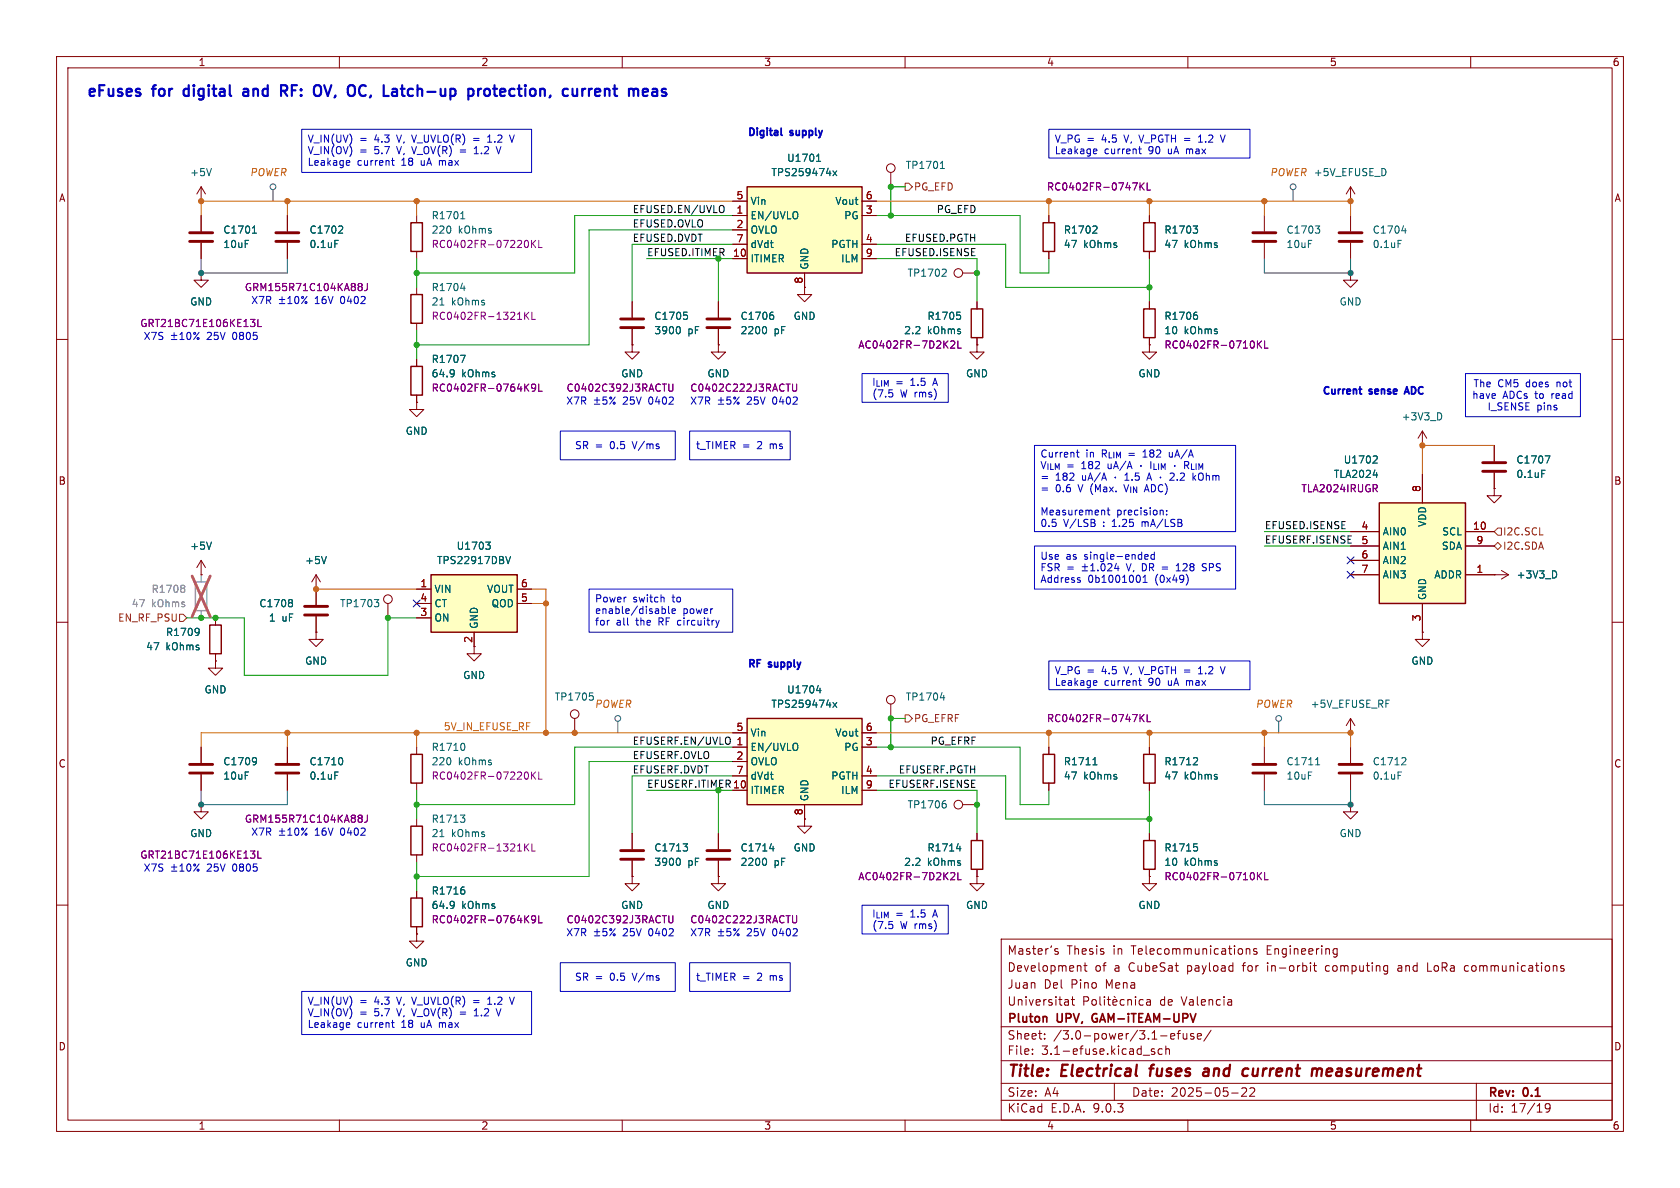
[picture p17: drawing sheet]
<svg xmlns="http://www.w3.org/2000/svg" width="297mm" height="210mm" viewBox="0 0 297 210" stroke-linecap="round" stroke-linejoin="round" font-family="sans-serif">
<defs><g id="words">
<g font-size="2.8" fill="#840000">
<text x="178" y="190.9">Title:</text>
<text x="187.7" y="190.9">Electrical</text>
<text x="204.2" y="190.9">fuses</text>
<text x="214.4" y="190.9">and</text>
<text x="222.2" y="190.9">current</text>
<text x="235.1" y="190.9">measurement</text>
</g>
<g font-size="2.7" fill="#0000c2">
<text x="15.2" y="18">eFuses</text>
<text x="27.2" y="18">for</text>
<text x="33.4" y="18">digital</text>
<text x="44.6" y="18">and</text>
<text x="52" y="18">RF:</text>
<text x="58.7" y="18">OV,</text>
<text x="65.4" y="18">OC,</text>
<text x="72.5" y="18">Latch-up</text>
<text x="88.2" y="18">protection,</text>
<text x="105.7" y="18">current</text>
</g>
<g font-size="2.1" fill="#840000">
<text x="178" y="172">Development</text>
<text x="188.6" y="169">Thesis</text>
<text x="193.5" y="172">of</text>
<text x="196.8" y="169">in</text>
<text x="197" y="172">a</text>
<text x="199.7" y="172">CubeSat</text>
<text x="200.2" y="169">Telecommunications</text>
<text x="210.1" y="172">payload</text>
<text x="220.1" y="172">for</text>
<text x="224.2" y="169">Engineering</text>
<text x="224.6" y="172">in-orbit</text>
<text x="235" y="172">computing</text>
<text x="248" y="172">and</text>
<text x="253.3" y="172">LoRa</text>
<text x="260.1" y="172">communications</text>
<text x="178" y="178">Universitat</text>
<text x="178" y="175">Juan</text>
<text x="184.5" y="175">Del</text>
<text x="189.4" y="175">Pino</text>
<text x="195.6" y="175">Mena</text>
<text x="205.1" y="178">de</text>
<text x="209" y="178">Valencia</text>
<text x="178" y="184">Sheet:</text>
<text x="178" y="181.2">Pluton</text>
<text x="186.2" y="184">/3.0-power/3.1-efuse/</text>
<text x="187" y="181.2">UPV,</text>
<text x="193.8" y="181.2">GAM-iTEAM-UPV</text>
<text x="178" y="186.7">File:</text>
<text x="184.1" y="186.7">3.1-efuse.kicad_sch</text>
<text x="178" y="196.9">KiCad</text>
<text x="178" y="194.1">Size:</text>
<text x="184.7" y="194.1">A4</text>
<text x="185.7" y="196.9">E.D.A.</text>
<text x="193.3" y="196.9">9.0.3</text>
<text x="200" y="194.1">Date:</text>
<text x="207" y="194.1">2025-05-22</text>
<text x="263" y="194.3">Rev:</text>
<text x="263" y="196.9">Id:</text>
<text x="267.1" y="196.9">17/19</text>
<text x="269.4" y="194.3">0.1</text>
</g>
<g font-size="1.8" fill="#840000">
<text x="35" y="11.9">1</text>
<text x="85" y="11.9">2</text>
<text x="135" y="11.9">3</text>
<text x="185" y="11.9">4</text>
<text x="235" y="11.9">5</text>
<text x="285" y="11.9">6</text>
<text x="10.3" y="35.9">A</text>
<text x="285.3" y="35.9">A</text>
<text x="10.3" y="85.9">B</text>
<text x="285.3" y="85.9">B</text>
<text x="10.3" y="135.9">C</text>
<text x="285.3" y="135.9">C</text>
<text x="10.3" y="185.9">D</text>
<text x="285.3" y="185.9">D</text>
<text x="35" y="199.9">1</text>
<text x="85" y="199.9">2</text>
<text x="135" y="199.9">3</text>
<text x="185" y="199.9">4</text>
<text x="235" y="199.9">5</text>
<text x="285" y="199.9">6</text>
</g>
<g font-size="1.8" fill="#0000c2">
<text x="54.3" y="25.5">V_IN(UV)</text>
<text x="54.3" y="27.6">V_IN(OV)</text>
<text x="54.3" y="29.6">Leakage</text>
<text x="63.1" y="29.6">current</text>
<text x="63.6" y="25.5">=</text>
<text x="63.6" y="27.6">=</text>
<text x="66.3" y="25.5">4.3</text>
<text x="66.3" y="27.6">5.7</text>
<text x="70.5" y="25.5">V, V_UVLO(R)</text>
<text x="70.5" y="27.6">V, V_OV(R)</text>
<text x="71.1" y="29.6">18</text>
<text x="74.7" y="29.6">uA</text>
<text x="78.1" y="29.6">max</text>
<text x="84.7" y="27.6">1.2</text>
<text x="87.1" y="25.5">1.2</text>
<text x="132.1" y="24.8">Digital</text>
<text x="139.9" y="24.8">supply</text>
<text x="186.4" y="25.5">V_PG =</text>
<text x="186.4" y="27.6">Leakage</text>
<text x="194.9" y="25.5">4.5</text>
<text x="195.2" y="27.6">current</text>
<text x="199.1" y="25.5">V, V_PGTH =</text>
<text x="203.2" y="27.6">90</text>
<text x="206.8" y="27.6">uA</text>
<text x="210.2" y="27.6">max</text>
<text x="212.7" y="25.5">1.2</text>
<text x="44.3" y="54">X7R</text>
<text x="55.8" y="54">16V</text>
<text x="60.5" y="54">0402</text>
<text x="25.3" y="60.3">X7S</text>
<text x="36.7" y="60.3">25V</text>
<text x="41.4" y="60.3">0805</text>
<text x="100" y="71.7">X7R</text>
<text x="110.3" y="71.7">25V</text>
<text x="114.9" y="71.7">0402</text>
<text x="121.9" y="71.7">X7R</text>
<text x="132.2" y="71.7">25V</text>
<text x="136.9" y="71.7">0402</text>
<text x="154.1" y="68.4">I_{LIM}</text>
<text x="154.1" y="70.5">(7.5</text>
<text x="158.3" y="68.4">=</text>
<text x="159.2" y="70.5">W rms)</text>
<text x="161.1" y="68.4">1.5</text>
<text x="165.3" y="68.4">A</text>
<text x="233.7" y="70.6">Current</text>
<text x="242.3" y="70.6">sense</text>
<text x="249.3" y="70.6">ADC</text>
<text x="260.2" y="70.7">have</text>
<text x="260.4" y="68.7">The</text>
<text x="264.8" y="68.7">CM5</text>
<text x="265.7" y="70.7">ADCs to</text>
<text x="269.9" y="68.7">does</text>
<text x="274.6" y="70.7">read</text>
<text x="275.5" y="68.7">not</text>
<text x="262.9" y="72.8">I_SENSE</text>
<text x="271.7" y="72.8">pins</text>
<text x="101.6" y="79.6">SR =</text>
<text x="108" y="79.6">0.5</text>
<text x="112.1" y="79.6">V/ms</text>
<text x="122.9" y="79.6">t_TIMER</text>
<text x="131.2" y="79.6">=</text>
<text x="134" y="79.6">2</text>
<text x="136.4" y="79.6">ms</text>
<text x="183.8" y="81.1">Current</text>
<text x="183.8" y="83.1">V_{ILM} 182</text>
<text x="188.6" y="83.1">=</text>
<text x="192" y="81.1">in</text>
<text x="194.9" y="81.1">R_{LIM}</text>
<text x="196.1" y="83.1">uA/A</text>
<text x="199.8" y="81.1">=</text>
<text x="202.5" y="81.1">182</text>
<text x="207.3" y="81.1">uA/A</text>
<text x="183.8" y="85.2">=</text>
<text x="183.8" y="87.2">=</text>
<text x="186.6" y="85.2">182</text>
<text x="186.6" y="87.2">0.6</text>
<text x="190.8" y="87.2">V (Max.</text>
<text x="191.4" y="85.2">uA/A</text>
<text x="199.3" y="87.2">V_{IN}</text>
<text x="203.1" y="87.2">ADC)</text>
<text x="212.1" y="85.2">kOhm</text>
<text x="183.8" y="91.3">Measurement</text>
<text x="183.8" y="93.4">0.5</text>
<text x="188" y="93.4">V/LSB</text>
<text x="195.1" y="93.4">:</text>
<text x="196.9" y="93.4">1.25</text>
<text x="197.4" y="91.3">precision:</text>
<text x="202.3" y="93.4">mA/LSB</text>
<text x="183.8" y="99.1">Use</text>
<text x="183.8" y="101.2">FSR =</text>
<text x="188.5" y="99.1">as</text>
<text x="191.8" y="99.1">single-ended</text>
<text x="199.5" y="101.2">V,</text>
<text x="208.8" y="101.2">128</text>
<text x="213.6" y="101.2">SPS</text>
<text x="105.1" y="106.8">Power</text>
<text x="111.9" y="106.8">switch</text>
<text x="119" y="106.8">to</text>
<text x="183.8" y="103.2">Address</text>
<text x="192.3" y="103.2">0b1001001</text>
<text x="204.3" y="103.2">(0x49)</text>
<text x="105.1" y="108.9">enable/disable</text>
<text x="105.1" y="110.9">for</text>
<text x="108.9" y="110.9">all</text>
<text x="112.6" y="110.9">the</text>
<text x="116.7" y="110.9">RF circuitry</text>
<text x="120.7" y="108.9">power</text>
<text x="132.1" y="118.8">RF</text>
<text x="136.1" y="118.8">supply</text>
<text x="186.4" y="119.5">V_PG =</text>
<text x="194.9" y="119.5">4.5</text>
<text x="199.1" y="119.5">V, V_PGTH =</text>
<text x="212.7" y="119.5">1.2</text>
<text x="186.4" y="121.6">Leakage</text>
<text x="195.2" y="121.6">current</text>
<text x="203.2" y="121.6">90</text>
<text x="206.8" y="121.6">uA</text>
<text x="210.2" y="121.6">max</text>
<text x="44.3" y="147.9">X7R</text>
<text x="55.8" y="147.9">16V</text>
<text x="60.5" y="147.9">0402</text>
<text x="25.3" y="154.3">X7S</text>
<text x="36.7" y="154.3">25V</text>
<text x="41.4" y="154.3">0805</text>
<text x="100" y="165.7">X7R</text>
<text x="110.3" y="165.7">25V</text>
<text x="114.9" y="165.7">0402</text>
<text x="121.9" y="165.7">X7R</text>
<text x="132.2" y="165.7">25V</text>
<text x="136.9" y="165.7">0402</text>
<text x="154.1" y="162.4">I_{LIM}</text>
<text x="154.1" y="164.4">(7.5</text>
<text x="158.3" y="162.4">=</text>
<text x="159.2" y="164.4">W rms)</text>
<text x="161.1" y="162.4">1.5</text>
<text x="165.3" y="162.4">A</text>
<text x="101.6" y="173.6">SR =</text>
<text x="108" y="173.6">0.5</text>
<text x="112.1" y="173.6">V/ms</text>
<text x="122.9" y="173.6">t_TIMER</text>
<text x="131.2" y="173.6">=</text>
<text x="134" y="173.6">2</text>
<text x="136.4" y="173.6">ms</text>
<text x="54.3" y="177.9">V_IN(UV)</text>
<text x="54.3" y="180">V_IN(OV)</text>
<text x="63.6" y="177.9">=</text>
<text x="63.6" y="180">=</text>
<text x="66.3" y="177.9">4.3</text>
<text x="66.3" y="180">5.7</text>
<text x="70.5" y="177.9">V, V_UVLO(R)</text>
<text x="70.5" y="180">V, V_OV(R)</text>
<text x="84.7" y="180">1.2</text>
<text x="87.1" y="177.9">1.2</text>
<text x="54.3" y="182">Leakage</text>
<text x="63.1" y="182">current</text>
<text x="71.1" y="182">18</text>
<text x="74.7" y="182">uA</text>
<text x="78.1" y="182">max</text>
</g>
<g font-size="1.8" fill="#006464">
<text x="139.1" y="28.8">U1701</text>
<text x="33.5" y="31.3">+5V</text>
<text x="136.3" y="31.3">TPS259474x</text>
<text x="160" y="30.1">TP1701</text>
<text x="39.4" y="41.5">C1701</text>
<text x="54.6" y="41.5">C1702</text>
<text x="76.2" y="41.5">220</text>
<text x="76.2" y="39">R1701</text>
<text x="81" y="41.5">kOhms</text>
<text x="132.6" y="36.4">Vin</text>
<text x="132.6" y="39">EN/UVLO</text>
<text x="132.6" y="41.5">OVLO</text>
<text x="147.6" y="36.4">Vout</text>
<text x="149.1" y="39">PG</text>
<text x="188" y="41.5">R1702</text>
<text x="205.7" y="41.5">R1703</text>
<text x="227.3" y="41.5">C1703</text>
<text x="242.6" y="41.5">C1704</text>
<text x="39.4" y="44">10uF</text>
<text x="54.6" y="44">0.1uF</text>
<text x="132.6" y="44">dVdt</text>
<text x="132.6" y="46.6">ITIMER</text>
<text x="143.1" y="47.8" transform="rotate(-90 143.1 47.8)">GND</text>
<text x="146.9" y="44">PGTH</text>
<text x="148.6" y="46.6">ILM</text>
<text x="188" y="44">47</text>
<text x="191.6" y="44">kOhms</text>
<text x="205.7" y="44">47</text>
<text x="209.3" y="44">kOhms</text>
<text x="227.3" y="44">10uF</text>
<text x="242.6" y="44">0.1uF</text>
<text x="76.2" y="51.7">R1704</text>
<text x="160.4" y="49.1">TP1702</text>
<text x="33.5" y="54.2">GND</text>
<text x="76.2" y="54.2">21</text>
<text x="79.8" y="54.2">kOhms</text>
<text x="115.6" y="56.7">C1705</text>
<text x="115.6" y="59.3">3900</text>
<text x="121.6" y="59.3">pF</text>
<text x="130.8" y="56.7">C1706</text>
<text x="130.8" y="59.3">2200</text>
<text x="136.8" y="59.3">pF</text>
<text x="140.2" y="56.7">GND</text>
<text x="159.7" y="59.3">2.2</text>
<text x="163.9" y="56.7">R1705</text>
<text x="163.9" y="59.3">kOhms</text>
<text x="205.7" y="56.7">R1706</text>
<text x="205.7" y="59.3">10</text>
<text x="209.3" y="59.3">kOhms</text>
<text x="236.7" y="54.2">GND</text>
<text x="76.2" y="64.4">R1707</text>
<text x="76.2" y="66.9">64.9</text>
<text x="81.6" y="66.9">kOhms</text>
<text x="109.7" y="66.9">GND</text>
<text x="125" y="66.9">GND</text>
<text x="170.7" y="66.9">GND</text>
<text x="201.2" y="66.9">GND</text>
<text x="71.6" y="77.1">GND</text>
<text x="247.7" y="74.5">+3V3_D</text>
<text x="237.5" y="82.1">U1702</text>
<text x="268" y="82.1">C1707</text>
<text x="235.7" y="84.7">TLA2024</text>
<text x="268" y="84.7">0.1uF</text>
<text x="244.3" y="94.8">AIN0</text>
<text x="252.3" y="93.2" transform="rotate(-90 252.3 93.2)">VDD</text>
<text x="254.9" y="94.8">SCL</text>
<text x="33.5" y="97.4">+5V</text>
<text x="53.8" y="99.9">+5V</text>
<text x="77.2" y="99.9">TPS22917DBV</text>
<text x="80.6" y="97.4">U1703</text>
<text x="244.3" y="97.4">AIN1</text>
<text x="244.3" y="99.9">AIN2</text>
<text x="254.8" y="97.4">SDA</text>
<text x="45.7" y="107.5">C1708</text>
<text x="60" y="107.5">TP1703</text>
<text x="76.7" y="105">VIN</text>
<text x="76.7" y="107.5">CT</text>
<text x="86" y="105">VOUT</text>
<text x="86.8" y="107.5">QOD</text>
<text x="244.3" y="102.5">AIN3</text>
<text x="252.3" y="106.2" transform="rotate(-90 252.3 106.2)">GND</text>
<text x="253.5" y="102.5">ADDR</text>
<text x="268" y="102.5">+3V3_D</text>
<text x="29.2" y="112.6">R1709</text>
<text x="47.4" y="110.1">1</text>
<text x="49.8" y="110.1">uF</text>
<text x="76.7" y="110.1">ON</text>
<text x="84.7" y="111.3" transform="rotate(-90 84.7 111.3)">GND</text>
<text x="25.7" y="115.2">47</text>
<text x="29.3" y="115.2">kOhms</text>
<text x="53.8" y="117.7">GND</text>
<text x="249.4" y="117.7">GND</text>
<text x="36.1" y="122.8">GND</text>
<text x="81.8" y="120.2">GND</text>
<text x="98" y="124.1">TP1705</text>
<text x="136.3" y="125.3">TPS259474x</text>
<text x="139.1" y="122.8">U1704</text>
<text x="160" y="124.1">TP1704</text>
<text x="231.6" y="125.3">+5V_EFUSE_RF</text>
<text x="132.6" y="130.4">Vin</text>
<text x="147.6" y="130.4">Vout</text>
<text x="39.4" y="135.5">C1709</text>
<text x="54.6" y="135.5">C1710</text>
<text x="76.2" y="135.5">220</text>
<text x="76.2" y="132.9">R1710</text>
<text x="81" y="135.5">kOhms</text>
<text x="132.6" y="132.9">EN/UVLO</text>
<text x="132.6" y="135.5">OVLO</text>
<text x="149.1" y="132.9">PG</text>
<text x="188" y="135.5">R1711</text>
<text x="205.7" y="135.5">R1712</text>
<text x="227.3" y="135.5">C1711</text>
<text x="242.6" y="135.5">C1712</text>
<text x="39.4" y="138">10uF</text>
<text x="54.6" y="138">0.1uF</text>
<text x="132.6" y="138">dVdt</text>
<text x="132.6" y="140.6">ITIMER</text>
<text x="143.1" y="141.7" transform="rotate(-90 143.1 141.7)">GND</text>
<text x="146.9" y="138">PGTH</text>
<text x="148.6" y="140.6">ILM</text>
<text x="160.4" y="143.1">TP1706</text>
<text x="188" y="138">47</text>
<text x="191.6" y="138">kOhms</text>
<text x="205.7" y="138">47</text>
<text x="209.3" y="138">kOhms</text>
<text x="227.3" y="138">10uF</text>
<text x="242.6" y="138">0.1uF</text>
<text x="33.5" y="148.2">GND</text>
<text x="76.2" y="145.6">R1713</text>
<text x="76.2" y="148.2">21</text>
<text x="79.8" y="148.2">kOhms</text>
<text x="236.7" y="148.2">GND</text>
<text x="115.6" y="150.7">C1713</text>
<text x="115.6" y="153.3">3900</text>
<text x="121.6" y="153.3">pF</text>
<text x="130.8" y="150.7">C1714</text>
<text x="130.8" y="153.3">2200</text>
<text x="136.8" y="153.3">pF</text>
<text x="140.2" y="150.7">GND</text>
<text x="159.7" y="153.3">2.2</text>
<text x="163.9" y="150.7">R1714</text>
<text x="163.9" y="153.3">kOhms</text>
<text x="205.7" y="150.7">R1715</text>
<text x="205.7" y="153.3">10</text>
<text x="209.3" y="153.3">kOhms</text>
<text x="76.2" y="160.9">64.9</text>
<text x="76.2" y="158.3">R1716</text>
<text x="81.6" y="160.9">kOhms</text>
<text x="109.7" y="160.9">GND</text>
<text x="125" y="160.9">GND</text>
<text x="170.7" y="160.9">GND</text>
<text x="201.2" y="160.9">GND</text>
<text x="71.6" y="171">GND</text>
</g>
<g font-size="1.8" fill="#c60">
<text x="44.1" y="31.3">POWER</text>
<text x="224.5" y="31.3">POWER +5V_EFUSE_D</text>
<text x="105.1" y="125.3">POWER</text>
<text x="221.9" y="125.3">POWER</text>
<text x="78.4" y="129.2">5V_IN_EFUSE_RF</text>
</g>
<g font-size="1.8" fill="#a90000">
<text x="130.1" y="35.3">5</text>
<text x="153" y="35.3">6</text>
<text x="130.1" y="37.8">1</text>
<text x="130.1" y="40.4">2</text>
<text x="153" y="37.8">3</text>
<text x="129.5" y="45.5">10</text>
<text x="130.1" y="42.9">7</text>
<text x="153" y="42.9">4</text>
<text x="153" y="45.5">9</text>
<text x="142" y="50.2" transform="rotate(-90 142 50.2)">8</text>
<text x="251.2" y="87.1" transform="rotate(-90 251.2 87.1)">8</text>
<text x="240.6" y="93.7">4</text>
<text x="260.3" y="93.7">10</text>
<text x="240.6" y="101.3">7</text>
<text x="240.6" y="96.3">5</text>
<text x="240.6" y="98.8">6</text>
<text x="260.9" y="96.3">9</text>
<text x="260.9" y="101.3">1</text>
<text x="74.2" y="103.9">1</text>
<text x="74.2" y="106.4">4</text>
<text x="92" y="103.9">6</text>
<text x="92" y="106.4">5</text>
<text x="74.2" y="109">3</text>
<text x="83.6" y="113.7" transform="rotate(-90 83.6 113.7)">2</text>
<text x="251.2" y="109.9" transform="rotate(-90 251.2 109.9)">3</text>
<text x="130.1" y="129.3">5</text>
<text x="130.1" y="131.8">1</text>
<text x="153" y="129.3">6</text>
<text x="153" y="131.8">3</text>
<text x="130.1" y="134.4">2</text>
<text x="130.1" y="136.9">7</text>
<text x="153" y="136.9">4</text>
<text x="129.5" y="139.4">10</text>
<text x="153" y="139.4">9</text>
<text x="142" y="144.2" transform="rotate(-90 142 144.2)">8</text>
</g>
<g font-size="1.8" fill="#725600">
<text x="161.5" y="33.9">PG_EFD</text>
<text x="265.6" y="94.8">I2C.SCL</text>
<text x="265.6" y="97.4">I2C.SDA</text>
<text x="20.8" y="110.1">EN_RF_PSU</text>
<text x="161.5" y="127.9">PG_EFRF</text>
</g>
<g font-size="1.8" fill="#840084">
<text x="185" y="33.9">RC0402FR-0747KL</text>
<text x="76.2" y="44">RC0402FR-07220KL</text>
<text x="43.2" y="51.7">GRM155R71C104KA88J</text>
<text x="24.7" y="58">GRT21BC71E106KE13L</text>
<text x="76.2" y="56.7">RC0402FR-1321KL</text>
<text x="151.6" y="61.8">AC0402FR-7D2K2L</text>
<text x="205.7" y="61.8">RC0402FR-0710KL</text>
<text x="76.2" y="69.4">RC0402FR-0764K9L</text>
<text x="100.1" y="69.4">C0402C392J3RACTU</text>
<text x="121.9" y="69.4">C0402C222J3RACTU</text>
<text x="230" y="87.2">TLA2024IRUGR</text>
<text x="185" y="127.9">RC0402FR-0747KL</text>
<text x="76.2" y="138">RC0402FR-07220KL</text>
<text x="43.2" y="145.6">GRM155R71C104KA88J</text>
<text x="24.7" y="152">GRT21BC71E106KE13L</text>
<text x="76.2" y="150.7">RC0402FR-1321KL</text>
<text x="151.6" y="155.8">AC0402FR-7D2K2L</text>
<text x="205.7" y="155.8">RC0402FR-0710KL</text>
<text x="76.2" y="163.4">RC0402FR-0764K9L</text>
<text x="100.1" y="163.4">C0402C392J3RACTU</text>
<text x="121.9" y="163.4">C0402C222J3RACTU</text>
</g>
<g font-size="1.8" fill="#0f0f0f">
<text x="111.8" y="37.8">EFUSED.EN/UVLO</text>
<text x="111.8" y="40.3">EFUSED.OVLO</text>
<text x="165.5" y="37.8">PG_EFD</text>
<text x="111.8" y="42.8">EFUSED.DVDT</text>
<text x="114.3" y="45.4">EFUSED.ITIMER</text>
<text x="158.1" y="45.4">EFUSED.ISENSE</text>
<text x="159.9" y="42.8">EFUSED.PGTH</text>
<text x="223.5" y="93.6">EFUSED.ISENSE</text>
<text x="223.5" y="96.2">EFUSERF.ISENSE</text>
<text x="111.8" y="131.7">EFUSERF.EN/UVLO</text>
<text x="164.4" y="131.7">PG_EFRF</text>
<text x="111.8" y="134.3">EFUSERF.OVLO</text>
<text x="111.8" y="136.8">EFUSERF.DVDT</text>
<text x="158.8" y="136.8">EFUSERF.PGTH</text>
<text x="157" y="139.4">EFUSERF.ISENSE</text>
</g>
<g font-size="1.8" fill="#989898">
<text x="23.2" y="107.5">47</text>
<text x="26.7" y="105">R1708</text>
<text x="26.8" y="107.5">kOhms</text>
</g>
<text font-size="1.8" fill="#009600" x="114.3" y="139.4">EFUSERF.ITIMER 10</text>
</g></defs>
<g fill="none" stroke="#840000" stroke-width=".18">
<path d="M10 10h277v190h-277zM12 12h273v186h-273zM60 10v2M110 10v2M160 10v2M210 10v2M260 10v2M35.6 35.6h.1M35.6 33l-.8 1.3M35.6 33l.7 1.3M35.6 33v2.6M73.7 38.1v1.3"/>
<path d="M73.7 44.5v1.2M73.7 50.8v1.3M73.7 57.2v1.2M10 60h2M285 60h2M10 110h2M38.1 116.8v1.3h1.3l-1.3 1.3-1.3-1.3h1.3M38.1 116.8h.1M38.1 109.2v1.3M38.1 115.6v1.2M55.9 104.1h.1M55.9 111.8v1.2h1.2l-1.2 1.3-1.3-1.3h1.3"/>
<path d="M55.9 111.8h.1M55.9 101.6l-.8 1.3M55.9 101.6l.7 1.3M55.9 101.6v5.3M55.9 109v2.8M68.6 106.7v2.5M83.8 114.3v1.3h1.3l-1.3 1.2-1.3-1.2h1.3M285 110h2M157.5 124.5v2.5M111.8 154.9v1.3h1.2l-1.2 1.3-1.3-1.3h1.3M111.8 154.9h.1M111.8 147.3v2.8"/>
<path d="M111.8 152.1v2.8M127 154.9v1.3h1.3l-1.3 1.3-1.3-1.3h1.3M127 154.9h.1M127 147.3v2.8M127 152.1v2.8M142.2 144.8v1.3h1.3l-1.3 1.2-1.2-1.2h1.2M142.2 144.8h.1M170.2 142.2h2.5M172.7 154.9v1.3h-1.3l1.3 1.3 1.3-1.3h-1.3M172.7 154.9h.1M172.7 147.3v1.3M172.7 153.7v1.2"/>
<path d="M10 160h2M177 166h108v32h-108zM178.5 168.7v-1.5l.5 1.1 .5-1.1v1.5M180.2 167.8h.5l.1 .9M180.8 168.1h-.5a.29 .29 0 0 0-.2 .3 .29 .29 0 0 0 .2 .3l.5-.1M182 167.8l-.3-.1-.2 .2v.2l.5 .2v.3h-.5M182.5 167.7h.6M182.7 167.2v1.3l.4 .2M183.5 168.2l.7-.1v-.3l-.5-.1-.2 .2 .1 .7h.6M184.9 167.7v1M185.3 167.7l-.3 .1-.1 .2M185.9 167.2l-.2 .3"/>
<path d="M187 167.8l-.3-.1-.2 .2v.2l.5 .2v.3h-.5M188.4 176.7h.3l.2 .2v.8M188.9 177.6l-.5 .1M188.9 177.1h-.5M189.4 176.7h.6M189.6 176.2v1.3l.4 .2M190.9 170.7l.2 .2v.8M191.6 170.7h.6M191.6 177l.7-.1 .2-.2-.1-.4-.2-.1h-.6v1.5M191.8 170.2v1.3l.4 .2M193.1 176.8l.2-.1 .4 .1 .1 .6-.1 .2-.4 .1-.2-.1zM194.5 176.2v1.3l.2 .2"/>
<path d="M195.2 176.2v.1M195.2 176.7v1M195.7 176.7h.6M196 176.2v1.3l.3 .2M196.7 177.2l.8-.1-.1-.3-.4-.1-.3 .2 .1 .7h.6M197 176.1l.2 .2M198.7 176.8l-.4-.1-.3 .3v.4l.2 .2h.5M199.4 176.8l.2-.1 .4 .1v.9M199.4 176.7v1M200.7 176.2v.1M200.7 176.7v1M202.1 176.8l-.4-.1-.3 .3v.4l.1 .2h.6"/>
<path d="M202.7 176.8h.6l.1 .9M203.4 177.1h-.5a.29 .29 0 0 0-.2 .3 .29 .29 0 0 0 .2 .3l.5-.1M217.7 176.8v.9M217.7 177.6l-.1 .1M217.7 177.1h-.1M220.3 167.8l.2-.1 .4 .1 .1 .9M220.3 167.7v1M222.2 167.8l-.4-.1-.2 .2 .1 .2 .5 .2v.3h-.6M231.7 170.2v.1M231.7 170.7v1M232.2 170.7h.5M232.4 170.2v1.3l.3 .2"/>
<path d="M234.4 170.8v.8M236 167.7l.4 .1M236.4 168.6l-.4 .1M236.4 167.7v1.2l-.2 .2-.3 .1M245.2 170.7l.1 .1M245.3 170.7l-.1 1.4M245.3 171.6l-.1 .1M247.6 170.7l-.4 .1M247.7 171.1h-.4a.29 .29 0 0 0-.2 .3 .29 .29 0 0 0 .2 .3h.4M252.4 170.2v1.5h.7M259 171.6l.5 .1M259.5 170.7l-.5 .1"/>
<path d="M276.5 170.8l-.4-.1-.2 .2 .1 .2 .5 .2v.3h-.6M285 160h2M60 198v2M110 198v2M160 198v2M177 194.5h108M177 191.5h108M177 187.5h108M177 181.5h108M182.5 186.3v.1M182.5 185.5v.1M184.7 183.6v.1"/>
<path d="M184.7 182.8v.1M197 191.5v3M204.1 185.5l-.4-.1-.2 .2 .1 .2 .5 .2v.3h-.6M205.5 185.5l-.5-.1-.3 .3v.4l.2 .2h.6M206.1 185.5l.2-.1 .4 .1v.9M206.1 184.9v1.5M207 183.2l.7-.1-.1-.3-.4-.1-.2 .2v.7h.6M208.1 182.7h.6M208.7 182.2l-.4 .2v1.3M209.2 182.7v.9l.4 .1 .2-.1M209.8 182.7v1M210 198v2"/>
<path d="M211 182.8l-.3-.1-.2 .2v.2l.5 .2v.3h-.5M211.7 183.2l.7-.1-.1-.3-.4-.1-.2 .2v.7h.6M214.1 182.1l-1.3 2M217.7 193.2h1.2M219.5 192.4l.6-.1 .2 .1 .1 .3-.9 1.1h.9M221 192.4l.5-.1 .2 .1 .1 .3-.9 1.1h.9M260 198v2M261 191.5v6.5M274 195.7l-.3 .3h-.2l-.3-.3 .1-.5 .4-.1 .3 .1a.99 .99 0 0 1-.4 1.4h-.3"/>
<circle cx="68.6" cy="105.9" r=".76"/>
<circle cx="157.5" cy="123.7" r=".76"/>
<circle cx="169.4" cy="142.2" r=".76"/>
</g>
<path d="M203.2 188.9h.7M203.5 188.5l-.2 1.7M212.9 189l.2-.1 .5 .1M213.7 189.4h-.7a.4 .4 0 0 0-.3 .4 .4 .4 0 0 0 .2 .4l.7-.1M220.5 188.9l.2 .1M232.9 189.2a.5 .5 0 0 1 .7-.2v1.2" fill="none" stroke="#840000" stroke-width=".4"/>
<path d="M193.2 179.4l-.1 .4 .1 .7" fill="none" stroke="#840000" stroke-width=".3"/>
<path d="M53.8 108.7h4.1M53.8 107.2h4.1M109.7 151.9h4.1M109.7 150.4h4.1M125 151.9h4M125 150.4h4" fill="none" stroke="#840000" stroke-width=".51"/>
<g fill="none" stroke="#006464" stroke-width=".18">
<path d="M37.4 29.8l-.4 1.3M81.5 38.7h.7M81.6 37.7l.2-.3v1.3M77.8 53.9h.7M81.5 51h.7M82.1 50.5v.9M57.7 98.4l-.4 1.2M35 111.1l.1 .1a1.03 1.03 0 0 1-.1 1.1M35.2 111.6l-.2 .3M51.5 106l.2 .2-.2 .3 .2 .3v.2l-.2 .3M66.2 106h.8l-.5 .5M66.7 106.5l.3 .2v.3l-.3 .3"/>
<path d="M166.2 123.3h.8M166.8 122.9v.9M120 151.7a.79 .79 0 0 1 0 1.3M120.8 149.2h.7l-.4 .5M121.3 149.7l.2 .2v.3l-.2 .2M135.2 151.7a.79 .79 0 0 1 0 1.3M136.1 150h.7M136.7 149.6v.8M166.9 141.5h.3M167 142l.3 .3v.3l-.3 .2M169.1 150h.8M169.7 149.6v.8"/>
</g>
<g fill="none" stroke="#840084" stroke-width=".18">
<path d="M92.8 55.2v1.3M92.9 55.7l.6 .8M93.3 42.6l.1 .4-.1 .6M93.5 55.2l-.7 .7M94 42.5v1.3M94 55.2v1.3h.6M94.2 43l.5 .8M94.7 42.5l-.7 .7M95.2 42.5v1.3h.6M168.1 154.4l.5-.2 .2 .4-.8 .9h.8M169.3 154.2v1.3h.6M118.2 161.9v1l.3 .2h.3l.2-.2v-1"/>
<path d="M140.1 161.9v1l.3 .2h.3l.1-.2v-1"/>
</g>
<path d="M72.6 39.4h2.1v5.1h-2.1zM72.6 52.1h2.1v5.1h-2.1zM37.1 110.5h2v5.1h-2zM171.7 148.6h2v5.1h-2z" fill="none" stroke="#840000" stroke-width=".25"/>
<path d="M132.1 127h20.3v15.2h-20.3z" fill="#ffffc2"/>
<path d="M202.2 54.6h2v5.1h-2zM72.6 64.8h2.1v5.1h-2.1zM72.6 133.4h2.1v5h-2.1zM132.1 127h20.3v15.2h-20.3zM184.4 133.4h2v5h-2zM202.2 133.4h2v5h-2zM72.6 146.1h2.1v5h-2.1zM202.2 148.6h2v5.1h-2z" fill="none" stroke="#840000" stroke-width=".25"/>
<g fill="none" stroke="#840000" stroke-width=".18">
<path d="M157.5 30.5v2.5M203.2 53.3v1.3M203.2 59.7v1.3M73.7 71.1v1.3h1.2l-1.2 1.3-1.3-1.3h1.3M73.7 71.1h.1M73.7 63.5v1.3M73.7 69.9v1.2M203.2 61v1.2h1.3l-1.3 1.3-1.3-1.3h1.3M203.2 61h.1M251.5 111.8v1.2h1.2l-1.2 1.3-1.3-1.3h1.3M251.5 111.8h.1M50.8 132.1v2.8"/>
<path d="M50.8 136.9v2.8M73.7 132.1v1.3M73.7 138.4v1.3M129.5 129.5h2.6M129.5 132.1h2.6M129.5 134.6h2.6M129.5 137.2h2.6M129.5 139.7h2.6M152.4 129.5h2.5M152.4 132.1h2.5M152.4 137.2h2.5M152.4 139.7h2.5"/>
<path d="M185.4 132.1v1.3M185.4 138.4v1.3M203.2 132.1v1.3M203.2 138.4v1.3M223.5 132.1v2.8M223.5 136.9v2.8M238.8 129.5h.1M238.8 127l-.8 1.3M238.8 127l.7 1.3M238.8 127v2.5M238.8 132.1v2.8M238.8 136.9v2.8"/>
<path d="M73.7 144.8v1.3M73.7 151.1v1.3M142.2 142.2v2.6M203.2 154.9v1.3h1.3l-1.3 1.3-1.3-1.3h1.3M203.2 154.9h.1M203.2 147.3v1.3M203.2 153.7v1.2M238.8 142.2v1.3h1.2l-1.2 1.3-1.3-1.3h1.3M238.8 142.2h.1"/>
<circle cx="157.5" cy="29.7" r=".76"/>
</g>
<g fill="none" stroke="#006464" stroke-width=".18">
<path d="M166.2 29.8h.8M166.5 28.7l.1-.2v1.3M211.4 55.2h.2M211.5 55.7l.2 .2v.3l-.2 .3M80.2 65.4v.1a1.07 1.07 0 0 1-.1 1M80.3 65.9l-.1 .2M81.4 62.8h.8l-.5 1.3M59.2 136.5h.6M60.3 133.9a.79 .79 0 0 1 0 1.3M81.9 131.4a.79 .79 0 0 1 0 1.3M140.9 131.5a.9 .9 0 0 1 0 1.1M144.4 122.1h.7"/>
<path d="M145 121.7v.8M147.3 124.2l.6 .8M147.9 124.2l-.6 .8M193.2 135.2h.7M193.3 134.2l.3-.3v1.3M211.5 133.9l.2 .3v.3l-.8 .7h.8M232.6 135.2h.7M232.7 134.2l.2-.3v1.3M245 123.8h.6M247.2 136.5h.6M248.3 133.9l.2 .3v.3l-.7 .7h.7M77.8 147.9h.7"/>
<path d="M81.4 144.1h.8l-.4 .5M81.9 144.6l.3 .2v.3l-.3 .3M211.1 149.2h.6M211.5 149.7l.2 .2v.3l-.2 .2"/>
</g>
<path d="M48.8 136.7h4M48.8 135.1h4M221.5 136.7h4.1M221.5 135.1h4.1M236.7 136.7h4.1M236.7 135.1h4.1" fill="none" stroke="#840000" stroke-width=".51"/>
<g fill="none" stroke="#840084" stroke-width=".18">
<path d="M92.9 68.4l.6 .8M93.5 67.9l-.7 .7M94.7 68.4l-.2 .3-.4-.1-.1-.2 .1-.4 .4-.1 .1 .1a.84 .84 0 0 1-.3 1.2h-.2M95.2 67.9v1.3h.6M222.3 60.3v1.2M222.5 60.8l.5 .7M223 60.3l-.7 .7M223.6 60.3v1.2h.6M93.3 136.6l.1 .4-.1 .6M94 136.5v1.2M94.2 137l.5 .7M94.7 136.5l-.7 .7"/>
<path d="M95.2 136.5v1.2h.6M201.5 126.3v1.3M201.7 126.9l.6 .7M202.3 126.3l-.8 .7M202.8 126.3v1.3h.6M63.4 144.6h.2M63.4 144.1h.4l.2 .1v.2l-.2 .2M63.6 144.6h.2M63.6 144.6l-.2 .1M63.8 144.6l.2 .3v.3l-.2 .2-.4-.1M64.9 144.1v.9a.41 .41 0 0 1-.4 .4M92.8 149.2v1.2"/>
<path d="M92.9 149.7l.6 .7M93.5 149.2l-.7 .7M94 149.2v1.2h.6M222.3 154.2v1.3M222.5 154.8l.5 .7M223 154.2l-.7 .8M223.6 154.2v1.3h.6"/>
</g>
<path d="M76.2 101.6h15.2v10.2h-15.2z" fill="#ffffc2"/>
<path d="M76.2 101.6h15.2v10.2h-15.2z" fill="none" stroke="#840000" stroke-width=".25"/>
<g fill="none" stroke="#840000" stroke-width=".18">
<path d="M35.6 38.1v2.8M50.8 38.1v2.8M35.6 48.3v1.2h1.2l-1.2 1.3-1.3-1.3h1.3M35.6 48.3h.1M35.6 42.9v2.8M50.8 42.9v2.8M111.8 53.3v2.8M111.8 58.2v2.8M127 53.3v2.8M127 58.2v2.8M111.8 61v1.2h1.2l-1.2 1.3-1.3-1.3h1.3M111.8 61h.1"/>
<path d="M127 61v1.2h1.3l-1.3 1.3-1.3-1.3h1.3M127 61h.1M35.6 99.1v2.5M35.6 99.1l-.8 1.2M35.6 99.1l.7 1.2M35.6 101.6h.1M73.7 104.1h2.5M73.7 106.7h2.5M73.7 109.2h2.5M83.8 111.8v2.5M91.4 104.1h2.6M91.4 106.7h2.6"/>
<path d="M264.2 101.6h.1M264.2 101.6h2.5M265.4 100.8l1.3 .8M266.7 101.6l-1.3 .8"/>
</g>
<g fill="none" stroke="#006464" stroke-width=".18">
<path d="M60.3 39.9l.3 .3-.1 .3-.7 .7h.8M44.6 41.2h.7M44.7 40.3l.3-.4v1.3M59.2 42.5h.6M120 57.7a.79 .79 0 0 1 0 1.3M120.9 55.2h.6M121.3 55.7l.2 .2v.3l-.2 .3M135.2 57.7a.79 .79 0 0 1 0 1.3M136.4 55.2h.3M136.5 55.7l.3 .2v.3l-.3 .3M37.4 95.8l-.4 1.3M85.9 95.8h.8l-.5 .5 .4 .1 .1 .5-.3 .2h-.3"/>
<path d="M89.4 98.4l.4 1.2 .5-1.2M275 101l.2 .5-.2 .6"/>
</g>
<path d="M33.5 42.7h4.1M33.5 41.1h4.1M48.8 42.7h4M48.8 41.1h4M109.7 57.9h4.1M109.7 56.4h4.1M125 57.9h4M125 56.4h4" fill="none" stroke="#840000" stroke-width=".51"/>
<path d="M44.3 56.5h.8l-.5 .4M44.8 56.9l.3 .3v.3l-.3 .2M45.6 56.5v1.2h.6M63.4 50.6l.2 .1M63.4 50.2l.4-.1 .2 .1v.2l-.2 .3M63.6 50.7h.2M63.6 50.7h-.2M63.8 50.7l.2 .2v.4l-.2 .1-.4-.1M64.9 50.1v.9a.41 .41 0 0 1-.4 .4M118.2 67.9v1l.3 .3 .3-.1 .2-.2v-1M140.1 67.9v1l.3 .3 .3-.1 .1-.2v-1" fill="none" stroke="#840084" stroke-width=".18"/>
<path d="M34.5 102.9h2.1v5.1h-2.1z" fill="none" stroke="#a1a1a1" stroke-width=".25"/>
<path d="M35.6 101.6v1.3M35.6 108v1.2" fill="none" stroke="#a1a1a1" stroke-width=".18"/>
<path d="M32.4 103.4l.3 .3-.3 .3 .3 .2v.3l-.3 .2" fill="none" stroke="#989898" stroke-width=".18"/>
<path d="M34 101.8l3.2 7.2M37.2 101.8l-3.2 7.2" fill="none" stroke="#e65255" stroke-width=".46"/>
<path d="M243.8 88.9h15.3v17.8h-15.3z" fill="#ffffc2"/>
<path d="M243.8 88.9h15.3v17.8h-15.3z" fill="none" stroke="#840000" stroke-width=".25"/>
<path d="M238.8 94h5M238.8 96.5h5M238.8 99.1h5M251.5 83.8v5.1M259.1 94h5.1M259.1 96.5h5.1M238.8 101.6h5M251.5 106.7v5.1M259.1 101.6h5.1" fill="none" stroke="#840000" stroke-width=".18"/>
<path d="M242.8 84h.7M242.9 80.6l.5 .1 .1 .3-.8 .9h.8" fill="none" stroke="#006464" stroke-width=".18"/>
<path d="M243.1 86.3l.4 .6M243.4 85.7l.1 .2-.1 .4" fill="none" stroke="#840084" stroke-width=".18"/>
<path d="M132.1 33h20.3v15.3h-20.3z" fill="#ffffc2"/>
<path d="M132.1 33h20.3v15.3h-20.3zM184.4 39.4h2v5.1h-2zM202.2 39.4h2v5.1h-2zM171.7 54.6h2v5.1h-2zM72.6 158.8h2.1v5h-2.1z" fill="none" stroke="#840000" stroke-width=".25"/>
<g fill="none" stroke="#840000" stroke-width=".18">
<path d="M35.6 38.1v2.8M50.8 38.1v2.8M129.5 35.6h2.6M129.5 38.1h2.6M152.4 35.6h2.5M152.4 38.1h2.5M185.4 38.1v1.3M203.2 38.1v1.3M223.5 38.1v2.8M238.8 35.6h.1M238.8 33l-.8 1.3M238.8 33l.7 1.3"/>
<path d="M238.8 33v2.6M238.8 38.1v2.8M35.6 48.3h.1M35.6 42.9v2.8M50.8 42.9v2.8M111.8 53.3v2.8M111.8 58.2v2.8M127 53.3v2.8M127 58.2v2.8M129.5 40.6h2.6M129.5 43.2h2.6M129.5 45.7h2.6"/>
<path d="M142.2 50.8v1.3h1.3l-1.3 1.2-1.2-1.2h1.2M142.2 50.8h.1M142.2 48.3v2.5M152.4 43.2h2.5M152.4 45.7h2.5M170.2 48.3h2.5M172.7 53.3v1.3M172.7 59.7v1.3M185.4 44.5v1.2M203.2 44.5v1.2M203.2 53.3v1.3M203.2 59.7v1.3"/>
<path d="M223.5 42.9v2.8M238.8 48.3v1.2h1.2l-1.2 1.3-1.3-1.3h1.3M238.8 48.3h.1M238.8 42.9v2.8M73.7 71.1h.1M73.7 63.5v1.3M73.7 69.9v1.2M111.8 61h.1M127 61h.1M172.7 61v1.2h-1.3l1.3 1.3 1.3-1.3h-1.3M172.7 61h.1M203.2 61h.1"/>
<path d="M251.5 78.7h.1M251.5 76.2l-.8 1.3M251.5 76.2l.7 1.3M251.5 76.2v2.5M264.2 78.7v2.8M238.8 94h5M238.8 96.5h5M238.8 99.1h5M251.5 83.8v5.1M259.1 94h5.1M259.1 96.5h5.1M264.2 86.4v1.2h1.2l-1.2 1.3-1.3-1.3h1.3"/>
<path d="M264.2 86.4h.1M264.2 83.6v2.8M35.6 101.6h.1M38.1 116.8h.1M38.1 109.2v1.3M38.1 115.6v1.2M55.9 111.8h.1M55.9 104.1h.1M55.9 104.1v2.8M55.9 109v2.8M73.7 104.1h2.5M73.7 106.7h2.5"/>
<path d="M73.7 109.2h2.5M83.8 111.8v2.5M91.4 104.1h2.6M91.4 106.7h2.6M238.8 101.6h5M251.5 111.8h.1M251.5 106.7v5.1M259.1 101.6h5.1M264.2 101.6h.1M35.6 132.1v2.8M35.6 136.9v2.8M50.8 132.1v2.8"/>
<path d="M50.8 136.9v2.8M101.6 127v2.5M129.5 129.5h2.6M129.5 132.1h2.6M129.5 134.6h2.6M129.5 137.2h2.6M129.5 139.7h2.6M152.4 129.5h2.5M152.4 132.1h2.5M152.4 137.2h2.5M152.4 139.7h2.5M185.4 132.1v1.3"/>
<path d="M185.4 138.4v1.3M203.2 132.1v1.3M203.2 138.4v1.3M35.6 142.2v1.3h1.2l-1.2 1.3-1.3-1.3h1.3M35.6 142.2h.1M73.7 157.5v1.3M111.8 154.9h.1M111.8 147.3v2.8M111.8 152.1v2.8M127 154.9h.1M127 147.3v2.8M127 152.1v2.8"/>
<path d="M142.2 144.8h.1M142.2 142.2v2.6M172.7 154.9h.1M172.7 147.3v1.3M172.7 153.7v1.2M203.2 154.9h.1M203.2 147.3v1.3M203.2 153.7v1.2M73.7 165.1v1.3h1.2l-1.2 1.2-1.3-1.2h1.3M73.7 165.1h.1M73.7 163.8v1.3"/>
<circle cx="169.4" cy="48.3" r=".76"/>
<circle cx="101.6" cy="126.2" r=".76"/>
</g>
<g fill="none" stroke="#006464" stroke-width=".18">
<path d="M60.3 39.9l.3 .3-.1 .3-.7 .7h.8M140.9 37.5a.9 .9 0 0 1 0 1.1M144.4 28.5h.7M144.5 27.6l.2-.4v1.3M147.3 30.2l.6 .9M147.9 30.2l-.6 .9M193.7 39.9l.2 .3v.3l-.7 .7h.7M210.9 39.9h.8l-.4 .5M232.5 39.9h.8l-.4 .5M44.6 41.2h.7M44.7 40.3l.3-.4v1.3M59.2 42.5h.6"/>
<path d="M120 57.7a.79 .79 0 0 1 0 1.3M120.9 55.2h.6M121.3 55.7l.2 .2v.3l-.2 .3M135.2 57.7a.79 .79 0 0 1 0 1.3M136.4 55.2h.3M136.5 55.7l.3 .2v.3l-.3 .3M167 47.6l.3 .2-.1 .3-.7 .7h.8M169.2 55.2h.6M169.6 55.7l.2 .2v.3l-.2 .3M211.4 55.2h.2M211.5 40.4l.2 .3v.3l-.2 .2M211.5 55.7l.2 .2v.3l-.2 .3"/>
<path d="M233.1 40.4l.2 .3v.3l-.2 .2M247.2 42.5h.6M247.8 40.8h.8M248.4 40.4v.8M80.2 65.4v.1a1.07 1.07 0 0 1-.1 1M80.3 65.9l-.1 .2M81.4 62.8h.8l-.5 1.3M254.6 73l.3 .5-.3 .7M37.4 95.8l-.4 1.3M57.7 98.4l-.4 1.2M85.9 95.8h.8l-.5 .5 .4 .1 .1 .5-.3 .2h-.3M89.4 98.4l.4 1.2 .5-1.2"/>
<path d="M242.8 84h.7M242.9 80.6l.5 .1 .1 .3-.8 .9h.8M272.6 83.1h.6M273.2 80.6h.8l-.5 1.3M35 111.1l.1 .1a1.03 1.03 0 0 1-.1 1.1M35.2 111.6l-.2 .3M51.5 106l.2 .2-.2 .3 .2 .3v.2l-.2 .3M275 101l.2 .5-.2 .6M45.1 133.9l.2 .2a1.03 1.03 0 0 1-.2 1M45.3 134.5l-.2 .2M59.2 136.5h.6M60.3 133.9a.79 .79 0 0 1 0 1.3"/>
<path d="M104.2 122.5h.6M104.7 123l.2 .2v.3M140.9 131.5a.9 .9 0 0 1 0 1.1M144.4 122.1h.7M145 121.7v.8M147.3 124.2l.6 .8M147.9 124.2l-.6 .8M193.2 135.2h.7M193.3 134.2l.3-.3v1.3M211.5 133.9l.2 .3v.3l-.8 .7h.8M80.2 159.4v.1a1.07 1.07 0 0 1-.1 1M80.3 159.9l-.1 .2"/>
<path d="M81.8 156.8h.3M81.9 157.3l.3 .2v.3l-.3 .3M120 151.7a.79 .79 0 0 1 0 1.3M120.8 149.2h.7l-.4 .5M121.3 149.7l.2 .2v.3l-.2 .2M135.2 151.7a.79 .79 0 0 1 0 1.3M136.1 150h.7M136.7 149.6v.8M169.1 150h.8M169.7 149.6v.8M211.1 149.2h.6M211.5 149.7l.2 .2v.3l-.2 .2"/>
</g>
<path d="M221.5 42.7h4.1M221.5 41.1h4.1M236.7 42.7h4.1M236.7 41.1h4.1M262.1 83.3h4.1M262.1 81.8h4.1M33.5 136.7h4.1M33.5 135.1h4.1" fill="none" stroke="#840000" stroke-width=".51"/>
<g fill="none" stroke="#840084" stroke-width=".18">
<path d="M201.5 32.3v1.3M201.7 32.9l.6 .7M202.3 32.3l-.8 .8M202.8 32.3v1.3h.6M44.3 56.5h.8l-.5 .4M44.8 56.9l.3 .3v.3l-.3 .2M45.6 56.5v1.2h.6M63.4 50.2l.4-.1 .2 .1v.2l-.2 .3M63.4 50.6l.2 .1M63.6 50.7h.2M63.6 50.7h-.2M63.8 50.7l.2 .2v.4l-.2 .1-.4-.1"/>
<path d="M64.9 50.1v.9a.41 .41 0 0 1-.4 .4M92.9 68.4l.6 .8M93.5 67.9l-.7 .7M94.7 68.4l-.2 .3-.4-.1-.1-.2 .1-.4 .4-.1 .1 .1a.84 .84 0 0 1-.3 1.2h-.2M95.2 67.9v1.3h.6M118.2 67.9v1l.3 .3 .3-.1 .2-.2v-1M140.1 67.9v1l.3 .3 .3-.1 .1-.2v-1M168.1 60.4l.5-.1 .2 .3-.8 .9h.8M169.3 60.3v1.2h.6M222.3 60.3v1.2M222.5 60.8l.5 .7M223 60.3l-.7 .7"/>
<path d="M223.6 60.3v1.2h.6M243.1 86.3l.4 .6M243.4 85.7l.1 .2-.1 .4M201.5 126.3v1.3M201.7 126.9l.6 .7M202.3 126.3l-.8 .7M202.8 126.3v1.3h.6M44.3 150.4h.8l-.5 .5M44.8 150.9l.3 .3v.3l-.3 .2M45.6 150.4v1.3h.6M63.4 144.6h.2M63.4 144.1h.4l.2 .1v.2l-.2 .2"/>
<path d="M63.6 144.6h.2M63.6 144.6l-.2 .1M63.8 144.6l.2 .3v.3l-.2 .2-.4-.1M64.9 144.1v.9a.41 .41 0 0 1-.4 .4M168.1 154.4l.5-.2 .2 .4-.8 .9h.8M169.3 154.2v1.3h.6M222.3 154.2v1.3M222.5 154.8l.5 .7M223 154.2l-.7 .8M223.6 154.2v1.3h.6M92.9 162.4l.6 .7M93.5 161.9l-.7 .7"/>
<path d="M94.7 162.4l-.2 .3-.4-.1-.1-.2 .1-.5h.4l.1 .1a.84 .84 0 0 1-.3 1.1h-.2M95.2 161.9v1.2h.6M118.2 161.9v1l.3 .2h.3l.2-.2v-1M140.1 161.9v1l.3 .2h.3l.1-.2v-1"/>
</g>
<g fill="none" stroke="#484848" stroke-width=".18">
<path d="M48.3 33.5v2.1M228.6 33.5v2.1M35.6 45.7v2.6h15.2v-2.6M223.5 45.7v2.6h15.3v-2.6M35.6 139.7v2.5h15.2v-2.5M109.2 127.5v2M223.5 139.7v2.5h15.3v-2.5M226.1 127.5v2"/>
<circle cx="48.3" cy="33" r=".51"/>
<circle cx="228.6" cy="33" r=".51"/>
<circle cx="109.2" cy="127" r=".51"/>
<circle cx="226.1" cy="127" r=".51"/>
</g>
<path d="M160 32.4h.7l.6 .6-.6 .7h-.7zM264.2 96.5l.6-.6 .6 .6-.6 .7zM264.8 93.3h.6v1.3h-.6l-.6-.6zM31.7 108.6h.7l.6 .6-.6 .7h-.7zM160 126.4h.7l.6 .6-.6 .6h-.7z" fill="none" stroke="#725600" stroke-width=".18"/>
<path d="M127.7 36.3l.1 .1a.81 .81 0 0 1-.1 1.2M128.8 130.3l.1 .1a.81 .81 0 0 1-.1 1.2" fill="none" stroke="#0f0f0f" stroke-width=".18"/>
<g fill="none" stroke="#c60" stroke-width=".18">
<path d="M50.8 35.6v2.5M73.7 35.6v2.5M129.5 35.6h-93.9v2.5M154.9 35.6h83.9v2.5M185.4 35.6v2.5M203.2 35.6v2.5M223.5 35.6v2.5M264.2 78.7h-12.7v5.1M55.9 104.1h17.8M94 104.1h2.5v25.4M94 106.7h2.5M50.8 129.5v2.6"/>
<path d="M73.7 129.5v2.6M129.5 129.5h-93.9v2.6M154.9 129.5h83.9v2.6M185.4 129.5v2.6M203.2 129.5v2.6M223.5 129.5v2.6"/>
</g>
<g fill="none" stroke="#009600" stroke-width=".18">
<path d="M129.5 38.1h-27.9v10.2h-27.9M154.9 38.1h25.4v10.2h5.1v-2.6M160 33h-2.5v5.1M73.7 45.7v5.1M73.7 58.4v5.1M114.3 45.7h15.2M127 45.7v7.6M129.5 40.6h-25.4v20.4h-30.4M129.5 43.2h-17.7v10.1M154.9 45.7h17.8v7.6M154.9 43.2h22.9v7.6h25.4M203.2 45.7v7.6"/>
<path d="M223.5 94h15.3M223.5 96.5h15.3M33 109.2h10.2v10.2h25.4v-10.2h5.1M73.7 139.7v5.1M114.3 139.7h12.7v7.6M129.5 137.2h-17.7v10.1M129.5 132.1h-27.9v10.1h-27.9M129.5 134.6h-25.4v20.3h-30.4M154.9 139.7h17.8v7.6M154.9 137.2h22.9v7.6h25.4M154.9 132.1h25.4v10.1h5.1v-2.5M160 127h-2.5v5.1"/>
<path d="M203.2 139.7v7.6M73.7 152.4v5.1"/>
</g>
<path d="M238.2 98.5l1.2 1.2M239.4 98.5l-1.2 1.2M73.1 106.1l1.2 1.2M74.3 106.1l-1.2 1.2M238.2 101l1.2 1.2M239.4 101l-1.2 1.2" fill="none" stroke="#000084" stroke-width=".18"/>
<g fill="none" stroke="#0000c2" stroke-width=".18">
<path d="M53.3 22.9h40.7v7.6h-40.7zM61.8 29.2h-.4M61.8 28.6v.1l-.6 .1M69.2 28.4h.5M69.4 28v1l.3 .2M81.4 26.9h.9M83.7 24.5h1M83.7 24.8h1M83.8 27.2h.8M83.8 26.3l.4-.4v1.3M86.2 25.1h.7M86.2 24.2l.4-.3v1.2"/>
<path d="M87.7 25.9l.4 1.3 .5-1.3M90.1 23.9l.4 1.2 .4-1.2M185.4 22.9h35.6v5h-35.6zM193.5 26.3l.4 .1v.2l-.6 .2M193.9 27.1l-.4 .1M201.5 25.9v1.1l.3 .2M211.9 24.2l.3-.3v1.2M211.9 25.1h.7M215.7 23.9l.5 1.2 .4-1.2M30.3 59.3h1M30.8 58.8v1M31.8 59.1l.4-.4v1.3"/>
<path d="M33.2 58.8l.1-.1a.68 .68 0 0 1 .5 .7 .68 .68 0 0 1-.5 .6 .84 .84 0 0 1-.1-1.2zM35.2 58.7l-1 1.3M49.4 52.9h.9M49.4 53.7h.9M49.9 52.5v.9M50.9 52.8l.4-.4v1.3M50.9 53.7h.7M52.3 52.5l.1-.1a.68 .68 0 0 1 .4 .6 .68 .68 0 0 1-.4 .7 .84 .84 0 0 1-.1-1.2zM54.3 52.4l-1 1.3M30.3 60h1M31.8 60h.7M99.1 76.2h20.3v5.1h-20.3z"/>
<path d="M105.1 70.7h.9M105.1 71.4h.9M105.6 70.2v1M107.2 70.2h-.6v.6l.2-.1h.4l.1 .2-.1 .4-.1 .1-.5-.1M108.8 70.2l-1 1.2M121.9 76.2h17.8v5.1h-17.8zM127 70.7h.9M127 71.4h.9M127.5 70.2v1M129.2 70.2h-.6l-.1 .6 .2-.1h.4l.1 .2v.4l-.2 .1-.5-.1M130.7 70.2l-1 1.2M152.4 66h15.2v5.1h-15.2z"/>
<path d="M157.6 69.4l.2 .2v.3l-.2 .3M182.9 78.7h35.5v15.3h-35.5zM190.3 80h.5M190.5 79.5v1.1l.3 .2M202.2 79.8l-.1 .1M206.7 80v.6l.2 .2M259.1 66h20.3v7.7h-20.3zM182.9 96.5h35.5v7.6h-35.5zM191.8 99.7v1M193.2 99.6v1.3M193.5 92.5v.5M195.1 90.2l.2 .2v.6"/>
<path d="M195.7 90.2h.5M195.9 89.8v1l.3 .2M197.2 84.4v.1M197.4 99.6l-.3 .9h.7M198.7 85.7l.4 1.2M198.9 84.9h.7M198.9 84l.3-.4v1.3M200.1 84.8v.1M201.3 83.6h-.6v.6l.2-.1 .4 .1 .1 .2-.1 .4-.1 .1-.5-.1M201.7 82.3v.1M202 99.6v1.3a.67 .67 0 0 0 .7-.4 .67 .67 0 0 0-.3-.8M202.1 80.8h.7"/>
<path d="M202.4 98.8h.5M202.4 98.1l.4-.1 .2 .3-.6 .1M202.7 84.9l.5-1.3 .4 1.3M202.9 84.5h.6M203.5 81.6v1.3M204 82v1h.5M204.1 98.1l-.4-.1-.2 .3 .1 .5h.5M204.1 97.6v1.3M204.8 82v1M205.2 84.4v.1M205.3 90.2l.3 .2v.6M205.3 83v-1l.3 .7 .4-.7v1"/>
<path d="M206.2 90.9v.1M206.2 90.2v.2M206.9 83.7l.4-.1 .3 .4-.8 .9h.8M207.7 82.3v.1M208.1 84.8v.1M208.7 83.7l.5-.1 .2 .4-.8 .9h.8M209.4 81.6v1.3M209.7 82.2l.5 .7M210.1 81.7l.1 .3-.2 .2h-.6M210.6 82v1h.5M210.9 83.6v1.3M211 84.4l.4 .5"/>
<path d="M211.4 84l-.5 .5M211.5 82v1M211.9 83v-1l.4 .7 .3-.7v1M213.3 99.7l-.5-.1-.3 .3 .2 .3 .4 .2M104.1 104.1h25.4v7.7h-25.4zM117 107.7l.4-.1 .3 .3-.2 .5h-.5M117.2 105.6l.2 .1v.7M118.2 107.2v1.1l.2 .2M118.8 108l.6-.1-.1-.2-.3-.1-.2 .2 .1 .6h.4M127.1 109.7l-.3 .8M185.4 116.8h35.6v5.1h-35.6zM190.8 102.5l.2 .2-.2 .3"/>
<path d="M190.8 102.1l.1 .1M191.3 100.2h1M191.3 100.9h1M192.8 100.9h.7M194.1 100.8v.1M194.6 100.1l.1 .6 .2 .2 .3-.1 .2-.7M196.6 100l-.8 .9h.8M197.7 100.1v.8M201.5 119.9v1.1l.3 .2M201.5 101.9l.1 .6-.2 .4M202.1 103h.7M202.1 102l.3-.3v1.3"/>
<path d="M203.2 100.3l.6-.1 .2-.1-.1-.3-.7-.2v1.3M203.5 100.3l.5 .6M205.5 100.2h.9M205.5 100.6h.9M207.9 100.9h.8M207.9 100l.4-.4v1.3M209.9 101.7a1.5 1.5 0 0 1-.1 1.7M211.9 119.1h.7M211.9 118.2l.3-.4v1.3M212.5 100.8h.6M215.7 117.8l.5 1.3 .4-1.3M193.5 120.3l.4 .1v.2l-.6 .1"/>
<path d="M193.9 121.1l-.4 .1M30.3 153.3h1M30.3 154h1M30.8 152.8v1M31.8 153.1l.4-.4v1.3M31.8 154h.7M33.1 152.9l.2-.2a.68 .68 0 0 1 .5 .7 .68 .68 0 0 1-.5 .6l-.2-.1-.1-.4zM35.2 152.7l-1 1.3M49.4 146.9h.9M49.4 147.6h.9M49.9 146.4v1M50.9 147.6h.7"/>
<path d="M50.9 146.7l.4-.3v1.2M52.2 146.5l.2-.1a.68 .68 0 0 1 .4 .6 .68 .68 0 0 1-.4 .6l-.2-.1-.1-.3zM54.3 146.4l-1 1.2M53.3 175.3h40.7v7.6h-40.7zM81.4 179.3h.9M83.7 176.9h1M83.7 177.2h1M83.8 179.6h.8M83.8 178.7l.4-.4v1.3M86.2 177.5h.7M86.2 176.6l.4-.3v1.2M87.7 178.3l.4 1.3 .5-1.3"/>
<path d="M90.1 176.3l.4 1.2 .4-1.2M99.1 170.2h20.3v5.1h-20.3zM105.1 164.7h.9M105.1 165.4h.9M105.6 164.2v1M107.2 164.2h-.6v.6l.2-.2 .4 .1 .1 .2-.1 .4-.1 .1-.5-.1M108.8 164.2l-1 1.2M121.9 170.2h17.8v5.1h-17.8zM127 164.7h.9M127 165.4h.9M127.5 164.2v1M129.2 164.2h-.6l-.1 .6 .2-.2 .4 .1 .1 .2v.4l-.2 .1-.5-.1"/>
<path d="M130.7 164.2l-1 1.2M152.4 160h15.2v5.1h-15.2zM157.6 163.4l.2 .2v.3l-.2 .3M61.8 181.6h-.4M61.8 181v.1l-.6 .1M69.2 180.8h.5M69.4 180.4v1l.3 .2"/>
<circle cx="34.4" cy="58.9" r=".18"/>
<circle cx="35" cy="59.8" r=".18"/>
<circle cx="53.5" cy="52.6" r=".18"/>
<circle cx="54.1" cy="53.5" r=".18"/>
<circle cx="108" cy="70.4" r=".18"/>
<circle cx="108.6" cy="71.3" r=".18"/>
<circle cx="129.9" cy="70.4" r=".18"/>
<circle cx="130.5" cy="71.3" r=".18"/>
<circle cx="34.4" cy="152.9" r=".18"/>
<circle cx="35" cy="153.8" r=".18"/>
<circle cx="53.5" cy="146.6" r=".18"/>
<circle cx="54.1" cy="147.5" r=".18"/>
<circle cx="108" cy="164.3" r=".18"/>
<circle cx="108.6" cy="165.3" r=".18"/>
<circle cx="129.9" cy="164.3" r=".18"/>
<circle cx="130.5" cy="165.3" r=".18"/>
</g>
<g fill="none" stroke="#0000c2" stroke-width=".32">
<path d="M133.3 23l-.2-.3h-.5v1.2M133.9 22.7v.1M135.6 22.7v.1M136.2 22.7v1M138.1 22.7v1l.2 .2M144.2 22.7v1M234.9 68.5l-.3-.1-.4 .3M240.2 68.8h.5M240.4 68.4v1.1M240.6 69.6h.1M242.5 68.9l-.3-.1-.1 .2M243.1 69l.2-.2h.2l.2 .2"/>
<path d="M244.2 68.9l.4-.1 .2 .2M244.2 68.8v.8M245.8 68.9l-.3-.1-.2 .2M246.3 69l.2-.2h.3l.2 .2M248.3 69.6l.4-1.2 .4 1.2M248.4 69.3h.6M250.2 68.7l-.2-.3h-.4v1.2M251.5 68.5l-.3-.1-.4 .3M133.3 117.1l-.1-.4-.6-.1v1.3M134.5 116.6h-.6v1.3M140.4 116.6v1.1"/>
</g>
<g fill="none" stroke="#0000c2" stroke-width=".38">
<path d="M18.5 15.1h-.9v1.9M27.6 15.1l-.4 .1-.1 .1M32.5 15.9v.2v.7M33.4 15.1v1.9M34.3 15.1l-.1 .1h.1M34.3 15.1l.1 .1h-.1M34.3 15.1v.1M36.9 15.1l-.1 .1h.1M36.9 15.1l.1 .1h-.1M36.9 15.1v.1M37.8 15.1v1.6M40.6 15.1v1.6"/>
<path d="M43.1 15.8l.5-.1 .3 .3M43.9 16.1l-.7 .1a.37 .37 0 0 0-.2 .4 .37 .37 0 0 0 .2 .4l.7-.1M47.3 15.1v1.9M49.7 16.1h.7a.52 .52 0 0 0 .4-.5 .52 .52 0 0 0-.4-.5h-.7v1.9M50.1 16.1l.7 .9M52.5 15.1h-.9v1.9M55.6 15.3a.65 .65 0 0 1 1.1 0M57.3 15.1l.6 1.9 .7-1.9M61.6 15.3a.65 .65 0 0 1 1.1 0M64.7 15.2a.66 .66 0 0 0-1 .1M64.7 16.8a.67 .67 0 0 1-.9 .1M67.8 15.1v1.9"/>
<path d="M70.8 15.7h.8M71.1 15.1v1.6l.1 .2 .4 .1M73.8 15.1v1.9M84.5 15.7v1.3M85.1 15.7l-.4 .1-.2 .3M85.7 15.9a.52 .52 0 0 1 .5-.2 .52 .52 0 0 1 .4 .4v.5a.52 .52 0 0 1-.5 .4 .52 .52 0 0 1-.5-.4zM87.2 15.7h.7M87.4 15.1l.1 1.8M91.8 15.1v1.6M92.9 15.1l-.1 .1h.1M92.9 15.1l.1 .1h-.1M92.9 15.1v.1"/>
<path d="M102.9 15.7v1.3M103.5 15.7l-.4 .1-.2 .3M104.1 15.7v1.3M104.7 15.7l-.4 .1-.2 .3M108.7 15.1v1.6M115.5 15.7h.4l.3 .3v1M116.2 16.9l-.7 .1M116.2 16.1l-.7 .1M117.7 15.8l-.4-.1-.3 .3 .1 .2 .6 .2 .1 .2-.1 .3-.2 .1-.5-.1"/>
</g>
<path d="M32.4 103.4l.3 .3-.3 .3 .3 .2v.3l-.3 .2" fill="none" stroke="#989898" stroke-width=".18"/>
<path d="M35.6 101.6v1.3M35.6 108v1.2" fill="none" stroke="#a1a1a1" stroke-width=".18"/>
<path d="M34 101.8l3.2 7.2M37.2 101.8l-3.2 7.2" fill="none" stroke="#e65255" stroke-width=".46"/>
<g fill="#c60" stroke="#c60" stroke-width=".18">
<circle cx="251.5" cy="78.7" r=".46"/>
<circle cx="223.5" cy="35.6" r=".46"/>
<circle cx="185.4" cy="35.6" r=".46"/>
<circle cx="238.8" cy="35.6" r=".46"/>
<circle cx="203.2" cy="35.6" r=".46"/>
<circle cx="50.8" cy="129.5" r=".46"/>
<circle cx="73.7" cy="129.5" r=".46"/>
<circle cx="55.9" cy="104.1" r=".46"/>
<circle cx="203.2" cy="129.5" r=".46"/>
<circle cx="223.5" cy="129.5" r=".46"/>
<circle cx="185.4" cy="129.5" r=".46"/>
<circle cx="238.8" cy="129.5" r=".46"/>
<circle cx="50.8" cy="35.6" r=".46"/>
<circle cx="35.6" cy="35.6" r=".46"/>
<circle cx="73.7" cy="35.6" r=".46"/>
<circle cx="101.6" cy="129.5" r=".46"/>
<circle cx="96.5" cy="129.5" r=".46"/>
<circle cx="96.5" cy="106.7" r=".46"/>
</g>
<g fill="#009600" stroke="#009600" stroke-width=".18">
<circle cx="203.2" cy="50.8" r=".46"/>
<circle cx="73.7" cy="154.9" r=".46"/>
<circle cx="73.7" cy="142.2" r=".46"/>
<circle cx="127" cy="139.7" r=".46"/>
<circle cx="172.7" cy="142.2" r=".46"/>
<circle cx="157.5" cy="132.1" r=".46"/>
<circle cx="38.1" cy="109.2" r=".46"/>
<circle cx="68.6" cy="109.2" r=".46"/>
<circle cx="73.7" cy="48.3" r=".46"/>
<circle cx="35.6" cy="109.2" r=".46"/>
<circle cx="73.7" cy="61" r=".46"/>
<circle cx="203.2" cy="144.8" r=".46"/>
<circle cx="157.5" cy="127" r=".46"/>
<circle cx="157.5" cy="33" r=".46"/>
<circle cx="127" cy="45.7" r=".46"/>
<circle cx="172.7" cy="48.3" r=".46"/>
<circle cx="157.5" cy="38.1" r=".46"/>
</g>
<g fill="#484848" stroke="#484848" stroke-width=".18">
<circle cx="238.8" cy="48.3" r=".46"/>
<circle cx="35.6" cy="142.2" r=".46"/>
<circle cx="35.6" cy="48.3" r=".46"/>
<circle cx="238.8" cy="142.2" r=".46"/>
</g>
<use href="#words"/>
</svg>
